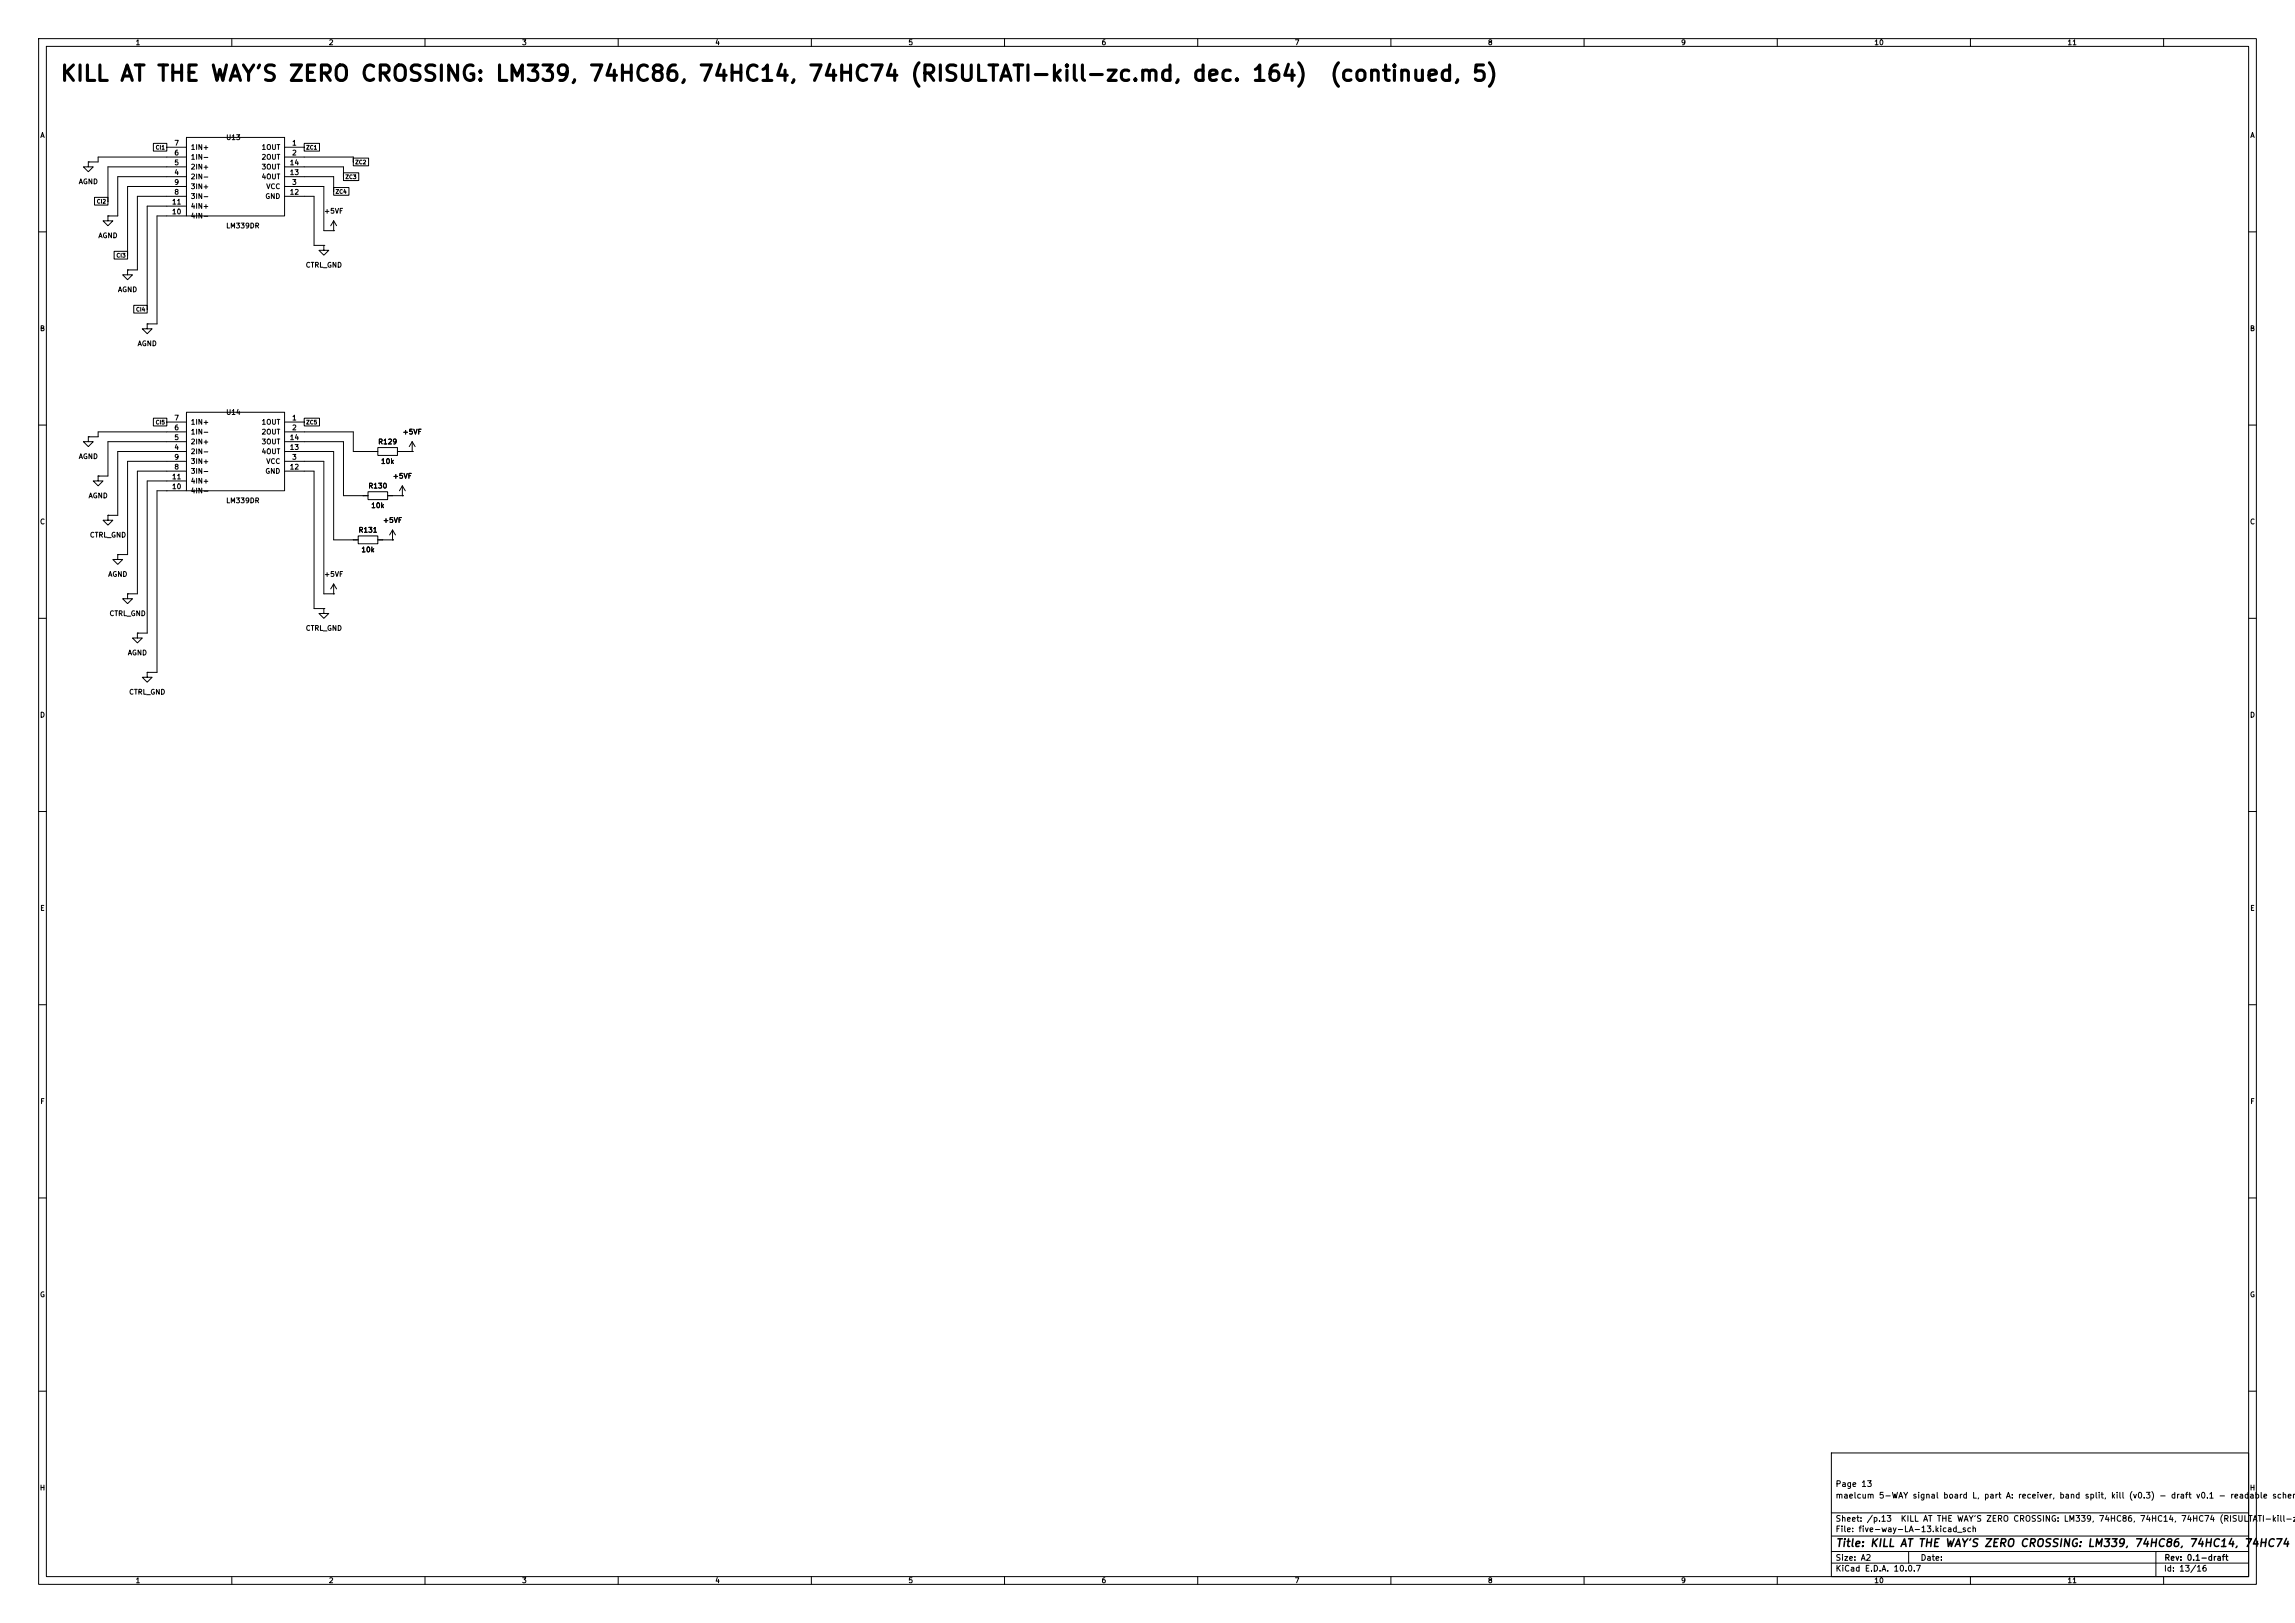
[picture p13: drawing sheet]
(kicad_sch
 (version 20260101)
 (generator "eeschema")
 (generator_version "10.0")
 (paper "A2")
 (title_block
  (title "KILL AT THE WAY'S ZERO CROSSING: LM339, 74HC86, 74HC14, 74HC74 (RISULTATI-kill-zc.md, dec. 164)  (continued, 5)")
  (rev "0.1-draft")
  (comment 1 "maelcum 5-WAY signal board L, part A: receiver, band split, kill (v0.3) - draft v0.1 - readable schematic")
  (comment 2 "Page 13"))
 (lib_symbols
  (symbol
   "maelcum:LM339"
   (pin_names
    (offset 1.016)) (exclude_from_sim no) (in_bom yes) (on_board yes)
   (property
    "Reference"
    "U" (at 0 13.97 0) (effects (font (size 1.27 1.27))))
   (property
    "Value"
    "LM339" (at 0 -13.97 0) (effects (font (size 1.27 1.27))))
   (property
    "Footprint"
    "Package_SO:SOIC-14_3.9x8.7mm_P1.27mm" (at 0 0 0) (effects (font (size 1.27 1.27)) (hide yes)))
   (property
    "Datasheet"
    "" (at 0 0 0) (effects (font (size 1.27 1.27)) (hide yes)))
   (property
    "Description"
    "Quad comparatore open collector. Pinout TI SLCS006 fig. 5-1, tab. 5-1 (2026-11-04)" (at 0 0 0) (effects (font (size 1.27 1.27)) (hide yes)))
   (symbol
    "LM339_0_1"
    (rectangle (start -12.7 10.16) (end 12.7 -10.16) (stroke (width 0.254) (type default)) (fill (type background))))
   (symbol
    "LM339_1_1"
    (pin
    input
    line (at -17.78 7.62 0) (length 5.08) (name
    "1IN+" (effects (font (size 1.27 1.27)))) (number
    "7" (effects (font (size 1.27 1.27)))))
    (pin
    input
    line (at -17.78 5.08 0) (length 5.08) (name
    "1IN-" (effects (font (size 1.27 1.27)))) (number
    "6" (effects (font (size 1.27 1.27)))))
    (pin
    input
    line (at -17.78 2.54 0) (length 5.08) (name
    "2IN+" (effects (font (size 1.27 1.27)))) (number
    "5" (effects (font (size 1.27 1.27)))))
    (pin
    input
    line (at -17.78 0 0) (length 5.08) (name
    "2IN-" (effects (font (size 1.27 1.27)))) (number
    "4" (effects (font (size 1.27 1.27)))))
    (pin
    input
    line (at -17.78 -2.54 0) (length 5.08) (name
    "3IN+" (effects (font (size 1.27 1.27)))) (number
    "9" (effects (font (size 1.27 1.27)))))
    (pin
    input
    line (at -17.78 -5.08 0) (length 5.08) (name
    "3IN-" (effects (font (size 1.27 1.27)))) (number
    "8" (effects (font (size 1.27 1.27)))))
    (pin
    input
    line (at -17.78 -7.62 0) (length 5.08) (name
    "4IN+" (effects (font (size 1.27 1.27)))) (number
    "11" (effects (font (size 1.27 1.27)))))
    (pin
    input
    line (at -17.78 -10.16 0) (length 5.08) (name
    "4IN-" (effects (font (size 1.27 1.27)))) (number
    "10" (effects (font (size 1.27 1.27)))))
    (pin
    open_collector
    line (at 17.78 7.62 180) (length 5.08) (name
    "1OUT" (effects (font (size 1.27 1.27)))) (number
    "1" (effects (font (size 1.27 1.27)))))
    (pin
    open_collector
    line (at 17.78 5.08 180) (length 5.08) (name
    "2OUT" (effects (font (size 1.27 1.27)))) (number
    "2" (effects (font (size 1.27 1.27)))))
    (pin
    open_collector
    line (at 17.78 2.54 180) (length 5.08) (name
    "3OUT" (effects (font (size 1.27 1.27)))) (number
    "14" (effects (font (size 1.27 1.27)))))
    (pin
    open_collector
    line (at 17.78 0 180) (length 5.08) (name
    "4OUT" (effects (font (size 1.27 1.27)))) (number
    "13" (effects (font (size 1.27 1.27)))))
    (pin
    power_in
    line (at 17.78 -2.54 180) (length 5.08) (name
    "VCC" (effects (font (size 1.27 1.27)))) (number
    "3" (effects (font (size 1.27 1.27)))))
    (pin
    power_in
    line (at 17.78 -5.08 180) (length 5.08) (name
    "GND" (effects (font (size 1.27 1.27)))) (number
    "12" (effects (font (size 1.27 1.27)))))))
  (symbol
   "power:GND"
   (power global)
   (pin_numbers (hide yes))
   (pin_names
    (offset 0) (hide yes)) (exclude_from_sim no) (in_bom yes) (on_board yes)
   (in_pos_files yes)
   (duplicate_pin_numbers_are_jumpers no)
   (property
    "Reference"
    "#PWR" (at 0 -6.35 0) (show_name no) (do_not_autoplace no) (hide yes) (effects (font (size 1.27 1.27))))
   (property
    "Value"
    "GND" (at 0 -3.81 0) (show_name no) (do_not_autoplace no) (effects (font (size 1.27 1.27))))
   (property
    "Footprint"
    "" (at 0 0 0) (show_name no) (do_not_autoplace no) (hide yes) (effects (font (size 1.27 1.27))))
   (property
    "Datasheet"
    "" (at 0 0 0) (show_name no) (do_not_autoplace no) (hide yes) (effects (font (size 1.27 1.27))))
   (property
    "Description"
    "Power symbol creates a global label with name \"GND\" , ground" (at 0 0 0) (show_name no) (do_not_autoplace no) (hide yes) (effects (font (size 1.27 1.27))))
   (property
    "ki_keywords"
    "global power" (at 0 0 0) (show_name no) (do_not_autoplace no) (hide yes) (effects (font (size 1.27 1.27))))
   (symbol
    "GND_0_1"
    (polyline (pts (xy 0 0) (xy 0 -1.27) (xy 1.27 -1.27) (xy 0 -2.54) (xy -1.27 -1.27) (xy 0 -1.27)) (stroke (width 0) (type default)) (fill (type none))))
   (symbol
    "GND_1_1"
    (pin
    power_in
    line (at 0 0 270) (length 0) (name
    "" (effects (font (size 1.27 1.27)))) (number
    "1" (effects (font (size 1.27 1.27))))))
   (embedded_fonts no))
  (symbol
   "power:+15V"
   (power global)
   (pin_numbers (hide yes))
   (pin_names
    (offset 0) (hide yes)) (exclude_from_sim no) (in_bom yes) (on_board yes)
   (in_pos_files yes)
   (duplicate_pin_numbers_are_jumpers no)
   (property
    "Reference"
    "#PWR" (at 0 -3.81 0) (show_name no) (do_not_autoplace no) (hide yes) (effects (font (size 1.27 1.27))))
   (property
    "Value"
    "+15V" (at 0 3.556 0) (show_name no) (do_not_autoplace no) (effects (font (size 1.27 1.27))))
   (property
    "Footprint"
    "" (at 0 0 0) (show_name no) (do_not_autoplace no) (hide yes) (effects (font (size 1.27 1.27))))
   (property
    "Datasheet"
    "" (at 0 0 0) (show_name no) (do_not_autoplace no) (hide yes) (effects (font (size 1.27 1.27))))
   (property
    "Description"
    "Power symbol creates a global label with name \"+15V\"" (at 0 0 0) (show_name no) (do_not_autoplace no) (hide yes) (effects (font (size 1.27 1.27))))
   (property
    "ki_keywords"
    "global power" (at 0 0 0) (show_name no) (do_not_autoplace no) (hide yes) (effects (font (size 1.27 1.27))))
   (symbol
    "+15V_0_1"
    (polyline (pts (xy -0.762 1.27) (xy 0 2.54)) (stroke (width 0) (type default)) (fill (type none)))
    (polyline (pts (xy 0 2.54) (xy 0.762 1.27)) (stroke (width 0) (type default)) (fill (type none)))
    (polyline (pts (xy 0 0) (xy 0 2.54)) (stroke (width 0) (type default)) (fill (type none))))
   (symbol
    "+15V_1_1"
    (pin
    power_in
    line (at 0 0 90) (length 0) (name
    "" (effects (font (size 1.27 1.27)))) (number
    "1" (effects (font (size 1.27 1.27))))))
   (embedded_fonts no))
  (symbol
   "Device:R"
   (pin_numbers (hide yes))
   (pin_names
    (offset 0)) (exclude_from_sim no) (in_bom yes) (on_board yes)
   (in_pos_files yes)
   (duplicate_pin_numbers_are_jumpers no)
   (property
    "Reference"
    "R" (at 2.032 0 90) (show_name no) (do_not_autoplace no) (effects (font (size 1.27 1.27))))
   (property
    "Value"
    "R" (at 0 0 90) (show_name no) (do_not_autoplace no) (effects (font (size 1.27 1.27))))
   (property
    "Footprint"
    "" (at -1.778 0 90) (show_name no) (do_not_autoplace no) (hide yes) (effects (font (size 1.27 1.27))))
   (property
    "Datasheet"
    "" (at 0 0 0) (show_name no) (do_not_autoplace no) (hide yes) (effects (font (size 1.27 1.27))))
   (property
    "Description"
    "Resistor" (at 0 0 0) (show_name no) (do_not_autoplace no) (hide yes) (effects (font (size 1.27 1.27))))
   (property
    "ki_keywords"
    "R res resistor" (at 0 0 0) (show_name no) (do_not_autoplace no) (hide yes) (effects (font (size 1.27 1.27))))
   (property
    "ki_fp_filters"
    "R_*" (at 0 0 0) (show_name no) (do_not_autoplace no) (hide yes) (effects (font (size 1.27 1.27))))
   (symbol
    "R_0_1"
    (rectangle (start -1.016 -2.54) (end 1.016 2.54) (stroke (width 0.254) (type default)) (fill (type none))))
   (symbol
    "R_1_1"
    (pin
    passive
    line (at 0 3.81 270) (length 1.27) (name
    "" (effects (font (size 1.27 1.27)))) (number
    "1" (effects (font (size 1.27 1.27)))))
    (pin
    passive
    line (at 0 -3.81 90) (length 1.27) (name
    "" (effects (font (size 1.27 1.27)))) (number
    "2" (effects (font (size 1.27 1.27))))))
   (embedded_fonts no)))
 (text
  "KILL AT THE WAY'S ZERO CROSSING: LM339, 74HC86, 74HC14, 74HC74 (RISULTATI-kill-zc.md, dec. 164)  (continued, 5)"
  (exclude_from_sim no)
  (at 15.24 21.59 0)
  (effects (font (size 4 4)
    (bold yes)) (justify left bottom)))
 (symbol
  (lib_id "maelcum:LM339")
  (at 60.96 45.72 0)
  (unit 1)
  (body_style 1)
  (exclude_from_sim no)
  (in_bom yes)
  (on_board yes)
  (dnp no)
  (property
   "Reference"
   "U13" (at 58.42 35.56 0) (effects (font (size 1.27 1.27)) (justify left)))
  (property
   "Value"
   "LM339DR" (at 58.42 58.42 0) (effects (font (size 1.27 1.27)) (justify left)))
  (property
   "Footprint"
   "Package_SO:SOIC-14_3.9x8.7mm_P1.27mm" (at 60.96 45.72 0) (effects (font (size 1.27 1.27)) (justify left) (hide yes)))
  (property
   "Datasheet"
   "" (at 60.96 45.72 0) (effects (font (size 1.27 1.27)) (justify left) (hide yes)))
  (property
   "Nota"
   "comparatori dello zero (ingressi riferiti ad AGND)" (at 60.96 45.72 0) (effects (font (size 1.27 1.27)) (justify left) (hide yes)))
  (pin
   "7")
  (pin
   "6")
  (pin
   "5")
  (pin
   "4")
  (pin
   "9")
  (pin
   "8")
  (pin
   "11")
  (pin
   "10")
  (pin
   "1")
  (pin
   "2")
  (pin
   "14")
  (pin
   "13")
  (pin
   "3")
  (pin
   "12")
  (instances (project
    "five-way-LA" (path
    "/93be1783-38eb-5916-add5-92a9c9b6a518/28f4b979-cd0c-5def-9e41-8ea22e2f9cdc" (reference "U13") (unit 1)))))
 (wire
  (pts (xy 43.18 40.64) (xy 25.4 40.64))
  (stroke (width 0) (type default)))
 (wire
  (pts (xy 25.4 40.64) (xy 25.4 41.91))
  (stroke (width 0) (type default)))
 (wire
  (pts (xy 25.4 41.91) (xy 22.86 41.91))
  (stroke (width 0) (type default)))
 (symbol
  (lib_id "power:GND")
  (at 22.86 41.91 0)
  (unit 1)
  (body_style 1)
  (exclude_from_sim no)
  (in_bom yes)
  (on_board yes)
  (dnp no)
  (property
   "Reference"
   "#PWR001" (at 22.86 41.91 0) (effects (font (size 1.27 1.27)) (justify left) (hide yes)))
  (property
   "Value"
   "AGND" (at 22.86 46.99 0) (effects (font (size 1.27 1.27))))
  (property
   "Footprint"
   "" (at 22.86 41.91 0) (effects (font (size 1.27 1.27)) (justify left) (hide yes)))
  (property
   "Datasheet"
   "" (at 22.86 41.91 0) (effects (font (size 1.27 1.27)) (justify left) (hide yes)))
  (pin
   "1")
  (instances (project
    "five-way-LA" (path
    "/93be1783-38eb-5916-add5-92a9c9b6a518/28f4b979-cd0c-5def-9e41-8ea22e2f9cdc" (reference "#PWR001") (unit 1)))))
 (wire
  (pts (xy 43.18 43.18) (xy 27.94 43.18))
  (stroke (width 0) (type default)))
 (wire
  (pts (xy 27.94 43.18) (xy 27.94 52.07))
  (stroke (width 0) (type default)))
 (wire
  (pts (xy 43.18 45.72) (xy 30.48 45.72))
  (stroke (width 0) (type default)))
 (wire
  (pts (xy 30.48 45.72) (xy 30.48 55.88))
  (stroke (width 0) (type default)))
 (wire
  (pts (xy 30.48 55.88) (xy 27.94 55.88))
  (stroke (width 0) (type default)))
 (symbol
  (lib_id "power:GND")
  (at 27.94 55.88 0)
  (unit 1)
  (body_style 1)
  (exclude_from_sim no)
  (in_bom yes)
  (on_board yes)
  (dnp no)
  (property
   "Reference"
   "#PWR002" (at 27.94 55.88 0) (effects (font (size 1.27 1.27)) (justify left) (hide yes)))
  (property
   "Value"
   "AGND" (at 27.94 60.96 0) (effects (font (size 1.27 1.27))))
  (property
   "Footprint"
   "" (at 27.94 55.88 0) (effects (font (size 1.27 1.27)) (justify left) (hide yes)))
  (property
   "Datasheet"
   "" (at 27.94 55.88 0) (effects (font (size 1.27 1.27)) (justify left) (hide yes)))
  (pin
   "1")
  (instances (project
    "five-way-LA" (path
    "/93be1783-38eb-5916-add5-92a9c9b6a518/28f4b979-cd0c-5def-9e41-8ea22e2f9cdc" (reference "#PWR002") (unit 1)))))
 (wire
  (pts (xy 43.18 48.26) (xy 33.02 48.26))
  (stroke (width 0) (type default)))
 (wire
  (pts (xy 33.02 48.26) (xy 33.02 66.04))
  (stroke (width 0) (type default)))
 (wire
  (pts (xy 43.18 50.8) (xy 35.56 50.8))
  (stroke (width 0) (type default)))
 (wire
  (pts (xy 35.56 50.8) (xy 35.56 69.85))
  (stroke (width 0) (type default)))
 (wire
  (pts (xy 35.56 69.85) (xy 33.02 69.85))
  (stroke (width 0) (type default)))
 (symbol
  (lib_id "power:GND")
  (at 33.02 69.85 0)
  (unit 1)
  (body_style 1)
  (exclude_from_sim no)
  (in_bom yes)
  (on_board yes)
  (dnp no)
  (property
   "Reference"
   "#PWR003" (at 33.02 69.85 0) (effects (font (size 1.27 1.27)) (justify left) (hide yes)))
  (property
   "Value"
   "AGND" (at 33.02 74.93 0) (effects (font (size 1.27 1.27))))
  (property
   "Footprint"
   "" (at 33.02 69.85 0) (effects (font (size 1.27 1.27)) (justify left) (hide yes)))
  (property
   "Datasheet"
   "" (at 33.02 69.85 0) (effects (font (size 1.27 1.27)) (justify left) (hide yes)))
  (pin
   "1")
  (instances (project
    "five-way-LA" (path
    "/93be1783-38eb-5916-add5-92a9c9b6a518/28f4b979-cd0c-5def-9e41-8ea22e2f9cdc" (reference "#PWR003") (unit 1)))))
 (wire
  (pts (xy 43.18 53.34) (xy 38.1 53.34))
  (stroke (width 0) (type default)))
 (wire
  (pts (xy 38.1 53.34) (xy 38.1 80.01))
  (stroke (width 0) (type default)))
 (wire
  (pts (xy 43.18 55.88) (xy 40.64 55.88))
  (stroke (width 0) (type default)))
 (wire
  (pts (xy 40.64 55.88) (xy 40.64 83.82))
  (stroke (width 0) (type default)))
 (wire
  (pts (xy 40.64 83.82) (xy 38.1 83.82))
  (stroke (width 0) (type default)))
 (symbol
  (lib_id "power:GND")
  (at 38.1 83.82 0)
  (unit 1)
  (body_style 1)
  (exclude_from_sim no)
  (in_bom yes)
  (on_board yes)
  (dnp no)
  (property
   "Reference"
   "#PWR004" (at 38.1 83.82 0) (effects (font (size 1.27 1.27)) (justify left) (hide yes)))
  (property
   "Value"
   "AGND" (at 38.1 88.9 0) (effects (font (size 1.27 1.27))))
  (property
   "Footprint"
   "" (at 38.1 83.82 0) (effects (font (size 1.27 1.27)) (justify left) (hide yes)))
  (property
   "Datasheet"
   "" (at 38.1 83.82 0) (effects (font (size 1.27 1.27)) (justify left) (hide yes)))
  (pin
   "1")
  (instances (project
    "five-way-LA" (path
    "/93be1783-38eb-5916-add5-92a9c9b6a518/28f4b979-cd0c-5def-9e41-8ea22e2f9cdc" (reference "#PWR004") (unit 1)))))
 (wire
  (pts (xy 78.74 40.64) (xy 91.44 40.64))
  (stroke (width 0) (type default)))
 (wire
  (pts (xy 91.44 40.64) (xy 91.44 41.91))
  (stroke (width 0) (type default)))
 (wire
  (pts (xy 78.74 43.18) (xy 88.9 43.18))
  (stroke (width 0) (type default)))
 (wire
  (pts (xy 88.9 43.18) (xy 88.9 45.72))
  (stroke (width 0) (type default)))
 (wire
  (pts (xy 78.74 45.72) (xy 86.36 45.72))
  (stroke (width 0) (type default)))
 (wire
  (pts (xy 86.36 45.72) (xy 86.36 49.53))
  (stroke (width 0) (type default)))
 (wire
  (pts (xy 78.74 48.26) (xy 83.82 48.26))
  (stroke (width 0) (type default)))
 (wire
  (pts (xy 83.82 48.26) (xy 83.82 59.69))
  (stroke (width 0) (type default)))
 (wire
  (pts (xy 83.82 59.69) (xy 86.36 59.69))
  (stroke (width 0) (type default)))
 (symbol
  (lib_id "power:+15V")
  (at 86.36 59.69 0)
  (unit 1)
  (body_style 1)
  (exclude_from_sim no)
  (in_bom yes)
  (on_board yes)
  (dnp no)
  (property
   "Reference"
   "#PWR005" (at 86.36 59.69 0) (effects (font (size 1.27 1.27)) (justify left) (hide yes)))
  (property
   "Value"
   "+5VF" (at 86.36 54.61 0) (effects (font (size 1.27 1.27))))
  (property
   "Footprint"
   "" (at 86.36 59.69 0) (effects (font (size 1.27 1.27)) (justify left) (hide yes)))
  (property
   "Datasheet"
   "" (at 86.36 59.69 0) (effects (font (size 1.27 1.27)) (justify left) (hide yes)))
  (pin
   "1")
  (instances (project
    "five-way-LA" (path
    "/93be1783-38eb-5916-add5-92a9c9b6a518/28f4b979-cd0c-5def-9e41-8ea22e2f9cdc" (reference "#PWR005") (unit 1)))))
 (wire
  (pts (xy 78.74 50.8) (xy 81.28 50.8))
  (stroke (width 0) (type default)))
 (wire
  (pts (xy 81.28 50.8) (xy 81.28 63.5))
  (stroke (width 0) (type default)))
 (wire
  (pts (xy 83.82 63.5) (xy 81.28 63.5))
  (stroke (width 0) (type default)))
 (symbol
  (lib_id "power:GND")
  (at 83.82 63.5 0)
  (unit 1)
  (body_style 1)
  (exclude_from_sim no)
  (in_bom yes)
  (on_board yes)
  (dnp no)
  (property
   "Reference"
   "#PWR006" (at 83.82 63.5 0) (effects (font (size 1.27 1.27)) (justify left) (hide yes)))
  (property
   "Value"
   "CTRL_GND" (at 83.82 68.58 0) (effects (font (size 1.27 1.27))))
  (property
   "Footprint"
   "" (at 83.82 63.5 0) (effects (font (size 1.27 1.27)) (justify left) (hide yes)))
  (property
   "Datasheet"
   "" (at 83.82 63.5 0) (effects (font (size 1.27 1.27)) (justify left) (hide yes)))
  (pin
   "1")
  (instances (project
    "five-way-LA" (path
    "/93be1783-38eb-5916-add5-92a9c9b6a518/28f4b979-cd0c-5def-9e41-8ea22e2f9cdc" (reference "#PWR006") (unit 1)))))
 (symbol
  (lib_id "maelcum:LM339")
  (at 60.96 116.84 0)
  (unit 1)
  (body_style 1)
  (exclude_from_sim no)
  (in_bom yes)
  (on_board yes)
  (dnp no)
  (property
   "Reference"
   "U14" (at 58.42 106.68 0) (effects (font (size 1.27 1.27)) (justify left)))
  (property
   "Value"
   "LM339DR" (at 58.42 129.54 0) (effects (font (size 1.27 1.27)) (justify left)))
  (property
   "Footprint"
   "Package_SO:SOIC-14_3.9x8.7mm_P1.27mm" (at 60.96 116.84 0) (effects (font (size 1.27 1.27)) (justify left) (hide yes)))
  (property
   "Datasheet"
   "" (at 60.96 116.84 0) (effects (font (size 1.27 1.27)) (justify left) (hide yes)))
  (property
   "Nota"
   "comparatori dello zero (ingressi riferiti ad AGND)" (at 60.96 116.84 0) (effects (font (size 1.27 1.27)) (justify left) (hide yes)))
  (pin
   "7")
  (pin
   "6")
  (pin
   "5")
  (pin
   "4")
  (pin
   "9")
  (pin
   "8")
  (pin
   "11")
  (pin
   "10")
  (pin
   "1")
  (pin
   "2")
  (pin
   "14")
  (pin
   "13")
  (pin
   "3")
  (pin
   "12")
  (instances (project
    "five-way-LA" (path
    "/93be1783-38eb-5916-add5-92a9c9b6a518/28f4b979-cd0c-5def-9e41-8ea22e2f9cdc" (reference "U14") (unit 1)))))
 (wire
  (pts (xy 43.18 111.76) (xy 25.4 111.76))
  (stroke (width 0) (type default)))
 (wire
  (pts (xy 25.4 111.76) (xy 25.4 113.03))
  (stroke (width 0) (type default)))
 (wire
  (pts (xy 25.4 113.03) (xy 22.86 113.03))
  (stroke (width 0) (type default)))
 (symbol
  (lib_id "power:GND")
  (at 22.86 113.03 0)
  (unit 1)
  (body_style 1)
  (exclude_from_sim no)
  (in_bom yes)
  (on_board yes)
  (dnp no)
  (property
   "Reference"
   "#PWR007" (at 22.86 113.03 0) (effects (font (size 1.27 1.27)) (justify left) (hide yes)))
  (property
   "Value"
   "AGND" (at 22.86 118.11 0) (effects (font (size 1.27 1.27))))
  (property
   "Footprint"
   "" (at 22.86 113.03 0) (effects (font (size 1.27 1.27)) (justify left) (hide yes)))
  (property
   "Datasheet"
   "" (at 22.86 113.03 0) (effects (font (size 1.27 1.27)) (justify left) (hide yes)))
  (pin
   "1")
  (instances (project
    "five-way-LA" (path
    "/93be1783-38eb-5916-add5-92a9c9b6a518/28f4b979-cd0c-5def-9e41-8ea22e2f9cdc" (reference "#PWR007") (unit 1)))))
 (wire
  (pts (xy 43.18 114.3) (xy 27.94 114.3))
  (stroke (width 0) (type default)))
 (wire
  (pts (xy 27.94 114.3) (xy 27.94 123.19))
  (stroke (width 0) (type default)))
 (wire
  (pts (xy 25.4 123.19) (xy 27.94 123.19))
  (stroke (width 0) (type default)))
 (symbol
  (lib_id "power:GND")
  (at 25.4 123.19 0)
  (unit 1)
  (body_style 1)
  (exclude_from_sim no)
  (in_bom yes)
  (on_board yes)
  (dnp no)
  (property
   "Reference"
   "#PWR008" (at 25.4 123.19 0) (effects (font (size 1.27 1.27)) (justify left) (hide yes)))
  (property
   "Value"
   "AGND" (at 25.4 128.27 0) (effects (font (size 1.27 1.27))))
  (property
   "Footprint"
   "" (at 25.4 123.19 0) (effects (font (size 1.27 1.27)) (justify left) (hide yes)))
  (property
   "Datasheet"
   "" (at 25.4 123.19 0) (effects (font (size 1.27 1.27)) (justify left) (hide yes)))
  (pin
   "1")
  (instances (project
    "five-way-LA" (path
    "/93be1783-38eb-5916-add5-92a9c9b6a518/28f4b979-cd0c-5def-9e41-8ea22e2f9cdc" (reference "#PWR008") (unit 1)))))
 (wire
  (pts (xy 43.18 116.84) (xy 30.48 116.84))
  (stroke (width 0) (type default)))
 (wire
  (pts (xy 30.48 116.84) (xy 30.48 133.35))
  (stroke (width 0) (type default)))
 (wire
  (pts (xy 30.48 133.35) (xy 27.94 133.35))
  (stroke (width 0) (type default)))
 (symbol
  (lib_id "power:GND")
  (at 27.94 133.35 0)
  (unit 1)
  (body_style 1)
  (exclude_from_sim no)
  (in_bom yes)
  (on_board yes)
  (dnp no)
  (property
   "Reference"
   "#PWR009" (at 27.94 133.35 0) (effects (font (size 1.27 1.27)) (justify left) (hide yes)))
  (property
   "Value"
   "CTRL_GND" (at 27.94 138.43 0) (effects (font (size 1.27 1.27))))
  (property
   "Footprint"
   "" (at 27.94 133.35 0) (effects (font (size 1.27 1.27)) (justify left) (hide yes)))
  (property
   "Datasheet"
   "" (at 27.94 133.35 0) (effects (font (size 1.27 1.27)) (justify left) (hide yes)))
  (pin
   "1")
  (instances (project
    "five-way-LA" (path
    "/93be1783-38eb-5916-add5-92a9c9b6a518/28f4b979-cd0c-5def-9e41-8ea22e2f9cdc" (reference "#PWR009") (unit 1)))))
 (wire
  (pts (xy 43.18 119.38) (xy 33.02 119.38))
  (stroke (width 0) (type default)))
 (wire
  (pts (xy 33.02 119.38) (xy 33.02 143.51))
  (stroke (width 0) (type default)))
 (wire
  (pts (xy 30.48 143.51) (xy 33.02 143.51))
  (stroke (width 0) (type default)))
 (symbol
  (lib_id "power:GND")
  (at 30.48 143.51 0)
  (unit 1)
  (body_style 1)
  (exclude_from_sim no)
  (in_bom yes)
  (on_board yes)
  (dnp no)
  (property
   "Reference"
   "#PWR010" (at 30.48 143.51 0) (effects (font (size 1.27 1.27)) (justify left) (hide yes)))
  (property
   "Value"
   "AGND" (at 30.48 148.59 0) (effects (font (size 1.27 1.27))))
  (property
   "Footprint"
   "" (at 30.48 143.51 0) (effects (font (size 1.27 1.27)) (justify left) (hide yes)))
  (property
   "Datasheet"
   "" (at 30.48 143.51 0) (effects (font (size 1.27 1.27)) (justify left) (hide yes)))
  (pin
   "1")
  (instances (project
    "five-way-LA" (path
    "/93be1783-38eb-5916-add5-92a9c9b6a518/28f4b979-cd0c-5def-9e41-8ea22e2f9cdc" (reference "#PWR010") (unit 1)))))
 (wire
  (pts (xy 43.18 121.92) (xy 35.56 121.92))
  (stroke (width 0) (type default)))
 (wire
  (pts (xy 35.56 121.92) (xy 35.56 153.67))
  (stroke (width 0) (type default)))
 (wire
  (pts (xy 35.56 153.67) (xy 33.02 153.67))
  (stroke (width 0) (type default)))
 (symbol
  (lib_id "power:GND")
  (at 33.02 153.67 0)
  (unit 1)
  (body_style 1)
  (exclude_from_sim no)
  (in_bom yes)
  (on_board yes)
  (dnp no)
  (property
   "Reference"
   "#PWR011" (at 33.02 153.67 0) (effects (font (size 1.27 1.27)) (justify left) (hide yes)))
  (property
   "Value"
   "CTRL_GND" (at 33.02 158.75 0) (effects (font (size 1.27 1.27))))
  (property
   "Footprint"
   "" (at 33.02 153.67 0) (effects (font (size 1.27 1.27)) (justify left) (hide yes)))
  (property
   "Datasheet"
   "" (at 33.02 153.67 0) (effects (font (size 1.27 1.27)) (justify left) (hide yes)))
  (pin
   "1")
  (instances (project
    "five-way-LA" (path
    "/93be1783-38eb-5916-add5-92a9c9b6a518/28f4b979-cd0c-5def-9e41-8ea22e2f9cdc" (reference "#PWR011") (unit 1)))))
 (wire
  (pts (xy 43.18 124.46) (xy 38.1 124.46))
  (stroke (width 0) (type default)))
 (wire
  (pts (xy 38.1 124.46) (xy 38.1 163.83))
  (stroke (width 0) (type default)))
 (wire
  (pts (xy 38.1 163.83) (xy 35.56 163.83))
  (stroke (width 0) (type default)))
 (symbol
  (lib_id "power:GND")
  (at 35.56 163.83 0)
  (unit 1)
  (body_style 1)
  (exclude_from_sim no)
  (in_bom yes)
  (on_board yes)
  (dnp no)
  (property
   "Reference"
   "#PWR012" (at 35.56 163.83 0) (effects (font (size 1.27 1.27)) (justify left) (hide yes)))
  (property
   "Value"
   "AGND" (at 35.56 168.91 0) (effects (font (size 1.27 1.27))))
  (property
   "Footprint"
   "" (at 35.56 163.83 0) (effects (font (size 1.27 1.27)) (justify left) (hide yes)))
  (property
   "Datasheet"
   "" (at 35.56 163.83 0) (effects (font (size 1.27 1.27)) (justify left) (hide yes)))
  (pin
   "1")
  (instances (project
    "five-way-LA" (path
    "/93be1783-38eb-5916-add5-92a9c9b6a518/28f4b979-cd0c-5def-9e41-8ea22e2f9cdc" (reference "#PWR012") (unit 1)))))
 (wire
  (pts (xy 43.18 127) (xy 40.64 127))
  (stroke (width 0) (type default)))
 (wire
  (pts (xy 40.64 127) (xy 40.64 173.99))
  (stroke (width 0) (type default)))
 (wire
  (pts (xy 40.64 173.99) (xy 38.1 173.99))
  (stroke (width 0) (type default)))
 (symbol
  (lib_id "power:GND")
  (at 38.1 173.99 0)
  (unit 1)
  (body_style 1)
  (exclude_from_sim no)
  (in_bom yes)
  (on_board yes)
  (dnp no)
  (property
   "Reference"
   "#PWR013" (at 38.1 173.99 0) (effects (font (size 1.27 1.27)) (justify left) (hide yes)))
  (property
   "Value"
   "CTRL_GND" (at 38.1 179.07 0) (effects (font (size 1.27 1.27))))
  (property
   "Footprint"
   "" (at 38.1 173.99 0) (effects (font (size 1.27 1.27)) (justify left) (hide yes)))
  (property
   "Datasheet"
   "" (at 38.1 173.99 0) (effects (font (size 1.27 1.27)) (justify left) (hide yes)))
  (pin
   "1")
  (instances (project
    "five-way-LA" (path
    "/93be1783-38eb-5916-add5-92a9c9b6a518/28f4b979-cd0c-5def-9e41-8ea22e2f9cdc" (reference "#PWR013") (unit 1)))))
 (wire
  (pts (xy 78.74 111.76) (xy 91.44 111.76))
  (stroke (width 0) (type default)))
 (wire
  (pts (xy 91.44 111.76) (xy 91.44 116.84))
  (stroke (width 0) (type default)))
 (symbol
  (lib_id "Device:R")
  (at 100.33 116.84 270)
  (unit 1)
  (body_style 1)
  (exclude_from_sim no)
  (in_bom yes)
  (on_board yes)
  (dnp no)
  (property
   "Reference"
   "R129" (at 100.33 114.3 90) (effects (font (size 1.27 1.27))))
  (property
   "Value"
   "10k" (at 100.33 119.38 90) (effects (font (size 1.27 1.27))))
  (property
   "Footprint"
   "Resistor_SMD:R_0805_2012Metric" (at 100.33 116.84 0) (effects (font (size 1.27 1.27)) (justify left) (hide yes)))
  (property
   "Datasheet"
   "" (at 100.33 116.84 0) (effects (font (size 1.27 1.27)) (justify left) (hide yes)))
  (property
   "Nota"
   "uscita libera" (at 100.33 116.84 0) (effects (font (size 1.27 1.27)) (justify left) (hide yes)))
  (pin
   "1")
  (pin
   "2")
  (instances (project
    "five-way-LA" (path
    "/93be1783-38eb-5916-add5-92a9c9b6a518/28f4b979-cd0c-5def-9e41-8ea22e2f9cdc" (reference "R129") (unit 1)))))
 (wire
  (pts (xy 91.44 116.84) (xy 96.52 116.84))
  (stroke (width 0) (type default)))
 (wire
  (pts (xy 104.14 116.84) (xy 106.68 116.84))
  (stroke (width 0) (type default)))
 (symbol
  (lib_id "power:+15V")
  (at 106.68 116.84 0)
  (unit 1)
  (body_style 1)
  (exclude_from_sim no)
  (in_bom yes)
  (on_board yes)
  (dnp no)
  (property
   "Reference"
   "#PWR014" (at 106.68 116.84 0) (effects (font (size 1.27 1.27)) (justify left) (hide yes)))
  (property
   "Value"
   "+5VF" (at 106.68 111.76 0) (effects (font (size 1.27 1.27))))
  (property
   "Footprint"
   "" (at 106.68 116.84 0) (effects (font (size 1.27 1.27)) (justify left) (hide yes)))
  (property
   "Datasheet"
   "" (at 106.68 116.84 0) (effects (font (size 1.27 1.27)) (justify left) (hide yes)))
  (pin
   "1")
  (instances (project
    "five-way-LA" (path
    "/93be1783-38eb-5916-add5-92a9c9b6a518/28f4b979-cd0c-5def-9e41-8ea22e2f9cdc" (reference "#PWR014") (unit 1)))))
 (wire
  (pts (xy 78.74 114.3) (xy 88.9 114.3))
  (stroke (width 0) (type default)))
 (wire
  (pts (xy 88.9 114.3) (xy 88.9 128.27))
  (stroke (width 0) (type default)))
 (symbol
  (lib_id "Device:R")
  (at 97.79 128.27 270)
  (unit 1)
  (body_style 1)
  (exclude_from_sim no)
  (in_bom yes)
  (on_board yes)
  (dnp no)
  (property
   "Reference"
   "R130" (at 97.79 125.73 90) (effects (font (size 1.27 1.27))))
  (property
   "Value"
   "10k" (at 97.79 130.81 90) (effects (font (size 1.27 1.27))))
  (property
   "Footprint"
   "Resistor_SMD:R_0805_2012Metric" (at 97.79 128.27 0) (effects (font (size 1.27 1.27)) (justify left) (hide yes)))
  (property
   "Datasheet"
   "" (at 97.79 128.27 0) (effects (font (size 1.27 1.27)) (justify left) (hide yes)))
  (property
   "Nota"
   "uscita libera" (at 97.79 128.27 0) (effects (font (size 1.27 1.27)) (justify left) (hide yes)))
  (pin
   "1")
  (pin
   "2")
  (instances (project
    "five-way-LA" (path
    "/93be1783-38eb-5916-add5-92a9c9b6a518/28f4b979-cd0c-5def-9e41-8ea22e2f9cdc" (reference "R130") (unit 1)))))
 (wire
  (pts (xy 88.9 128.27) (xy 93.98 128.27))
  (stroke (width 0) (type default)))
 (wire
  (pts (xy 101.6 128.27) (xy 104.14 128.27))
  (stroke (width 0) (type default)))
 (symbol
  (lib_id "power:+15V")
  (at 104.14 128.27 0)
  (unit 1)
  (body_style 1)
  (exclude_from_sim no)
  (in_bom yes)
  (on_board yes)
  (dnp no)
  (property
   "Reference"
   "#PWR015" (at 104.14 128.27 0) (effects (font (size 1.27 1.27)) (justify left) (hide yes)))
  (property
   "Value"
   "+5VF" (at 104.14 123.19 0) (effects (font (size 1.27 1.27))))
  (property
   "Footprint"
   "" (at 104.14 128.27 0) (effects (font (size 1.27 1.27)) (justify left) (hide yes)))
  (property
   "Datasheet"
   "" (at 104.14 128.27 0) (effects (font (size 1.27 1.27)) (justify left) (hide yes)))
  (pin
   "1")
  (instances (project
    "five-way-LA" (path
    "/93be1783-38eb-5916-add5-92a9c9b6a518/28f4b979-cd0c-5def-9e41-8ea22e2f9cdc" (reference "#PWR015") (unit 1)))))
 (wire
  (pts (xy 78.74 116.84) (xy 86.36 116.84))
  (stroke (width 0) (type default)))
 (wire
  (pts (xy 86.36 116.84) (xy 86.36 139.7))
  (stroke (width 0) (type default)))
 (symbol
  (lib_id "Device:R")
  (at 95.25 139.7 270)
  (unit 1)
  (body_style 1)
  (exclude_from_sim no)
  (in_bom yes)
  (on_board yes)
  (dnp no)
  (property
   "Reference"
   "R131" (at 95.25 137.16 90) (effects (font (size 1.27 1.27))))
  (property
   "Value"
   "10k" (at 95.25 142.24 90) (effects (font (size 1.27 1.27))))
  (property
   "Footprint"
   "Resistor_SMD:R_0805_2012Metric" (at 95.25 139.7 0) (effects (font (size 1.27 1.27)) (justify left) (hide yes)))
  (property
   "Datasheet"
   "" (at 95.25 139.7 0) (effects (font (size 1.27 1.27)) (justify left) (hide yes)))
  (property
   "Nota"
   "uscita libera" (at 95.25 139.7 0) (effects (font (size 1.27 1.27)) (justify left) (hide yes)))
  (pin
   "1")
  (pin
   "2")
  (instances (project
    "five-way-LA" (path
    "/93be1783-38eb-5916-add5-92a9c9b6a518/28f4b979-cd0c-5def-9e41-8ea22e2f9cdc" (reference "R131") (unit 1)))))
 (wire
  (pts (xy 86.36 139.7) (xy 91.44 139.7))
  (stroke (width 0) (type default)))
 (wire
  (pts (xy 101.6 139.7) (xy 99.06 139.7))
  (stroke (width 0) (type default)))
 (symbol
  (lib_id "power:+15V")
  (at 101.6 139.7 0)
  (unit 1)
  (body_style 1)
  (exclude_from_sim no)
  (in_bom yes)
  (on_board yes)
  (dnp no)
  (property
   "Reference"
   "#PWR016" (at 101.6 139.7 0) (effects (font (size 1.27 1.27)) (justify left) (hide yes)))
  (property
   "Value"
   "+5VF" (at 101.6 134.62 0) (effects (font (size 1.27 1.27))))
  (property
   "Footprint"
   "" (at 101.6 139.7 0) (effects (font (size 1.27 1.27)) (justify left) (hide yes)))
  (property
   "Datasheet"
   "" (at 101.6 139.7 0) (effects (font (size 1.27 1.27)) (justify left) (hide yes)))
  (pin
   "1")
  (instances (project
    "five-way-LA" (path
    "/93be1783-38eb-5916-add5-92a9c9b6a518/28f4b979-cd0c-5def-9e41-8ea22e2f9cdc" (reference "#PWR016") (unit 1)))))
 (wire
  (pts (xy 78.74 119.38) (xy 83.82 119.38))
  (stroke (width 0) (type default)))
 (wire
  (pts (xy 83.82 119.38) (xy 83.82 153.67))
  (stroke (width 0) (type default)))
 (wire
  (pts (xy 83.82 153.67) (xy 86.36 153.67))
  (stroke (width 0) (type default)))
 (symbol
  (lib_id "power:+15V")
  (at 86.36 153.67 0)
  (unit 1)
  (body_style 1)
  (exclude_from_sim no)
  (in_bom yes)
  (on_board yes)
  (dnp no)
  (property
   "Reference"
   "#PWR017" (at 86.36 153.67 0) (effects (font (size 1.27 1.27)) (justify left) (hide yes)))
  (property
   "Value"
   "+5VF" (at 86.36 148.59 0) (effects (font (size 1.27 1.27))))
  (property
   "Footprint"
   "" (at 86.36 153.67 0) (effects (font (size 1.27 1.27)) (justify left) (hide yes)))
  (property
   "Datasheet"
   "" (at 86.36 153.67 0) (effects (font (size 1.27 1.27)) (justify left) (hide yes)))
  (pin
   "1")
  (instances (project
    "five-way-LA" (path
    "/93be1783-38eb-5916-add5-92a9c9b6a518/28f4b979-cd0c-5def-9e41-8ea22e2f9cdc" (reference "#PWR017") (unit 1)))))
 (wire
  (pts (xy 78.74 121.92) (xy 81.28 121.92))
  (stroke (width 0) (type default)))
 (wire
  (pts (xy 81.28 121.92) (xy 81.28 157.48))
  (stroke (width 0) (type default)))
 (wire
  (pts (xy 83.82 157.48) (xy 81.28 157.48))
  (stroke (width 0) (type default)))
 (symbol
  (lib_id "power:GND")
  (at 83.82 157.48 0)
  (unit 1)
  (body_style 1)
  (exclude_from_sim no)
  (in_bom yes)
  (on_board yes)
  (dnp no)
  (property
   "Reference"
   "#PWR018" (at 83.82 157.48 0) (effects (font (size 1.27 1.27)) (justify left) (hide yes)))
  (property
   "Value"
   "CTRL_GND" (at 83.82 162.56 0) (effects (font (size 1.27 1.27))))
  (property
   "Footprint"
   "" (at 83.82 157.48 0) (effects (font (size 1.27 1.27)) (justify left) (hide yes)))
  (property
   "Datasheet"
   "" (at 83.82 157.48 0) (effects (font (size 1.27 1.27)) (justify left) (hide yes)))
  (pin
   "1")
  (instances (project
    "five-way-LA" (path
    "/93be1783-38eb-5916-add5-92a9c9b6a518/28f4b979-cd0c-5def-9e41-8ea22e2f9cdc" (reference "#PWR018") (unit 1)))))
 (global_label
  "CI1"
  (shape passive)
  (at 43.18 38.1 180)
  (fields_autoplaced yes)
  (effects (font (size 1 1)) (justify right)))
 (global_label
  "CI2"
  (shape passive)
  (at 27.94 52.07 180)
  (fields_autoplaced yes)
  (effects (font (size 1 1)) (justify right)))
 (global_label
  "CI3"
  (shape passive)
  (at 33.02 66.04 180)
  (fields_autoplaced yes)
  (effects (font (size 1 1)) (justify right)))
 (global_label
  "CI4"
  (shape passive)
  (at 38.1 80.01 180)
  (fields_autoplaced yes)
  (effects (font (size 1 1)) (justify right)))
 (global_label
  "ZC1"
  (shape passive)
  (at 78.74 38.1 0)
  (fields_autoplaced yes)
  (effects (font (size 1 1)) (justify left)))
 (global_label
  "ZC2"
  (shape passive)
  (at 91.44 41.91 0)
  (fields_autoplaced yes)
  (effects (font (size 1 1)) (justify left)))
 (global_label
  "ZC3"
  (shape passive)
  (at 88.9 45.72 0)
  (fields_autoplaced yes)
  (effects (font (size 1 1)) (justify left)))
 (global_label
  "ZC4"
  (shape passive)
  (at 86.36 49.53 0)
  (fields_autoplaced yes)
  (effects (font (size 1 1)) (justify left)))
 (global_label
  "CI5"
  (shape passive)
  (at 43.18 109.22 180)
  (fields_autoplaced yes)
  (effects (font (size 1 1)) (justify right)))
 (global_label
  "ZC5"
  (shape passive)
  (at 78.74 109.22 0)
  (fields_autoplaced yes)
  (effects (font (size 1 1)) (justify left))))
